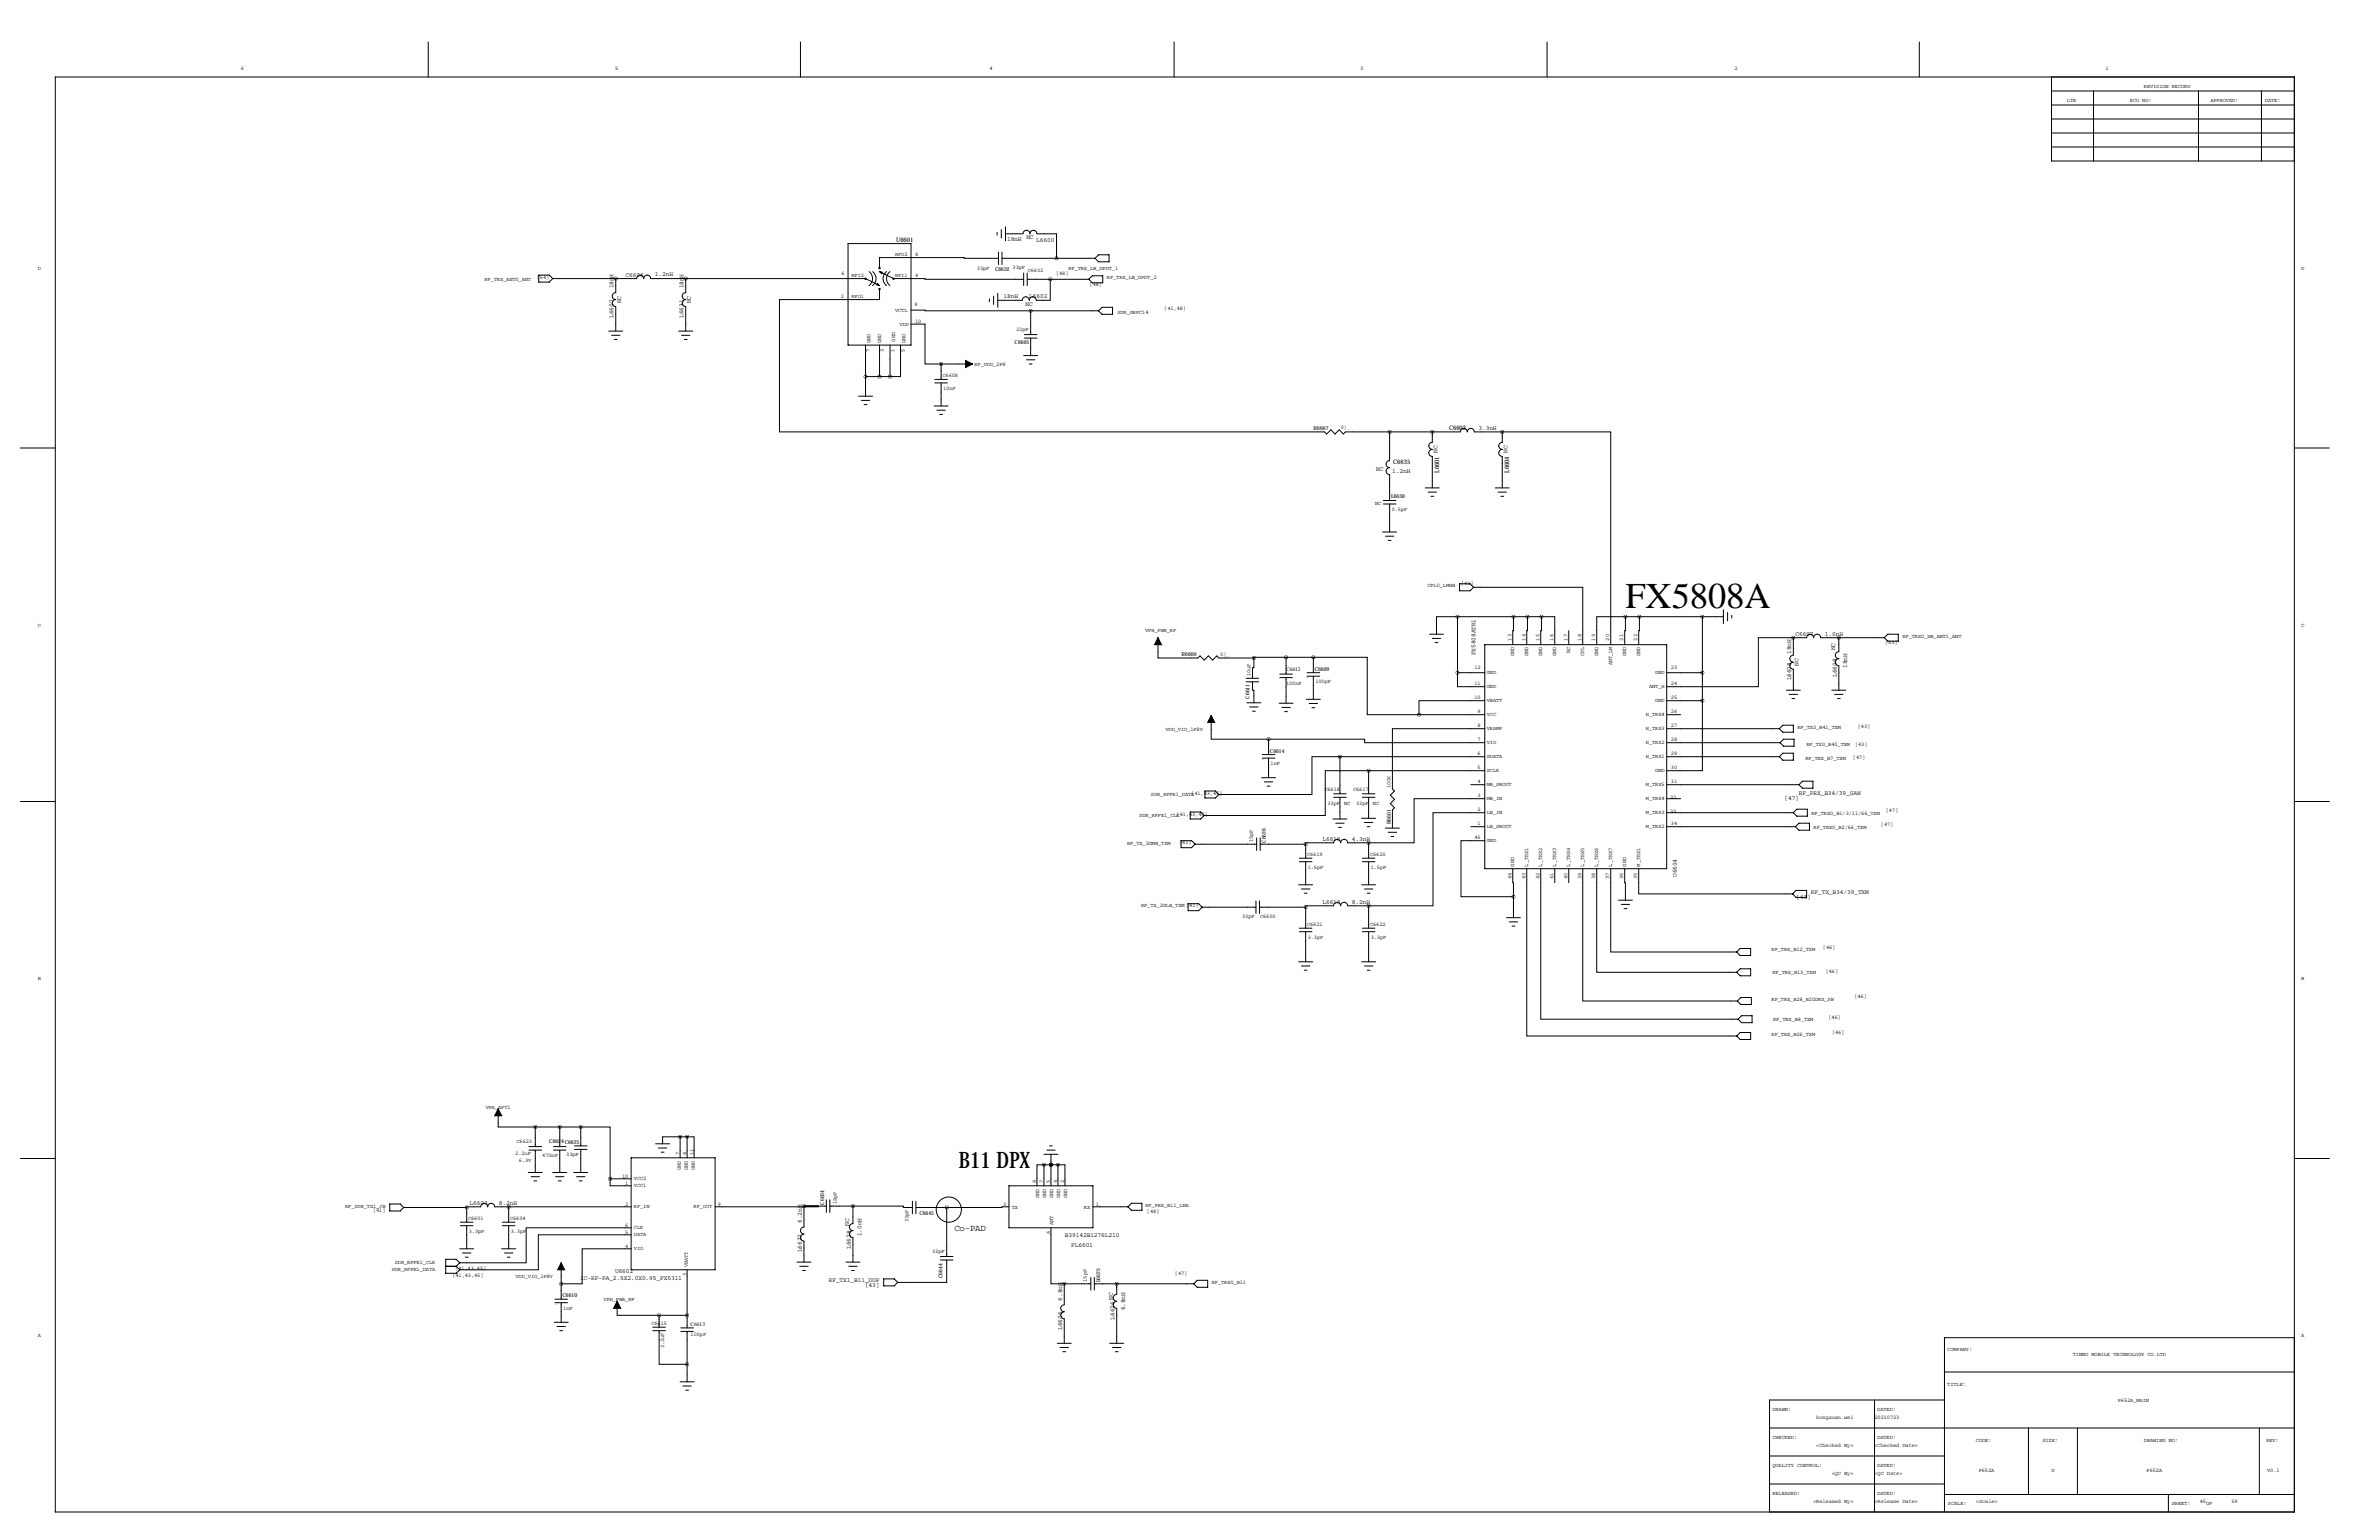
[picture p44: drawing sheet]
<svg xmlns="http://www.w3.org/2000/svg" width="864mm" height="559mm" viewBox="0 0 864 559" stroke-linecap="round" stroke-linejoin="round" font-family="sans-serif">
<defs><g id="words">
<text font-size="13.2" x="590" y="220.7">FX5808A</text>
<text font-size="8.2" x="348" y="423.9">B11 DPX</text>
<text font-size="3.3" x="346.5" y="446.8">Co-PAD</text>
<g font-size="2.3">
<text x="325.3" y="87.9">U6601</text>
<text x="365.6" y="87.6">18nH</text>
<text x="372.6" y="86.8">NC</text>
<text x="376.2" y="87.6">L6600</text>
<text x="227.1" y="100.3">C6606</text>
<text x="237.7" y="100.3">1.2nH</text>
<text x="222.8" y="104.6" transform="rotate(-90 222.8 104.6)">18nH</text>
<text x="248.2" y="104.6" transform="rotate(-90 248.2 104.6)">18nH</text>
<text x="225.4" y="110" transform="rotate(-90 225.4 110)">NC</text>
<text x="250.8" y="110" transform="rotate(-90 250.8 110)">NC</text>
<text x="364.3" y="108.2">18nH</text>
<text x="372.3" y="110.9">NC</text>
<text x="373.6" y="108.2">L6602</text>
<text x="222.8" y="115.3" transform="rotate(-90 222.8 115.3)">L6607</text>
<text x="248.2" y="115.3" transform="rotate(-90 248.2 115.3)">L6631</text>
<text x="526" y="156">C6603</text>
<text x="536.7" y="156">3.3nH</text>
<text x="521.9" y="164.4" transform="rotate(-90 521.9 164.4)">NC</text>
<text x="547.3" y="164.4" transform="rotate(-90 547.3 164.4)">NC</text>
<text x="499.6" y="170.8">NC</text>
<text x="505.4" y="171.6">1.2nH</text>
<text x="505.8" y="168.4">C6635</text>
<text x="522.5" y="171.5" transform="rotate(-90 522.5 171.5)">L6601</text>
<text x="547.9" y="171.5" transform="rotate(-90 547.9 171.5)">L6604</text>
<text x="651.8" y="230.6">C6607</text>
<text x="662.4" y="230.6">1.0nH</text>
<text x="535.6" y="237.7" transform="rotate(-90 535.6 237.7)">FX5808ATR1</text>
<text x="650.2" y="237.2" transform="rotate(-90 650.2 237.2)">18nH</text>
<text x="666.1" y="236" transform="rotate(-90 666.1 236)">NC</text>
<text x="652.9" y="241.6" transform="rotate(-90 652.9 241.6)">NC</text>
<text x="666.7" y="245.6" transform="rotate(-90 666.7 245.6)">L6609</text>
<text x="670.6" y="242.3" transform="rotate(-90 670.6 242.3)">18nH</text>
<text x="650.2" y="246.9" transform="rotate(-90 650.2 246.9)">L6608</text>
<text x="647.8" y="290.3">[47]</text>
<text x="653" y="288.5">RF_PRX_B34/39_SAW</text>
<text x="480.1" y="305.1">L6610</text>
<text x="490.7" y="305.1">4.3nH</text>
<text x="608.7" y="318.2" transform="rotate(-90 608.7 318.2)">U6604</text>
<text x="480.1" y="327.9">L6613</text>
<text x="490.7" y="327.9">8.2nH</text>
<text x="652.1" y="326.2">[43]</text>
<text x="657.4" y="324.4">RF_TX_B34/39_TXM</text>
<text x="170.4" y="437.1">L6603</text>
<text x="181.1" y="437.1">8.2nH</text>
<text x="291.1" y="443.7" transform="rotate(-90 291.1 443.7)">6.2nH</text>
<text x="308.2" y="444.8" transform="rotate(-90 308.2 444.8)">NC</text>
<text x="312.7" y="448.6" transform="rotate(-90 312.7 448.6)">1.0nH</text>
<text x="386.6" y="448.7">B39142B1276L210</text>
<text x="291.1" y="454.4" transform="rotate(-90 291.1 454.4)">L6627</text>
<text x="308.9" y="453.1" transform="rotate(-90 308.9 453.1)">L6628</text>
<text x="388.8" y="452.5">FL6601</text>
<text x="210.7" y="464.6">IC-RF-PA_2.5X2.0X0.95_FX5311</text>
<text x="223.3" y="462">U6602</text>
<text x="300.8" y="465.3">RF_TX1_B11_DUP</text>
<text x="314" y="467.1">[43]</text>
<text x="385.6" y="471.9" transform="rotate(-90 385.6 471.9)">6.8nH</text>
<text x="404" y="471.7" transform="rotate(-90 404 471.7)">NC</text>
<text x="404.6" y="478.8" transform="rotate(-90 404.6 478.8)">L6626</text>
<text x="408.4" y="475.5" transform="rotate(-90 408.4 475.5)">6.8nH</text>
<text x="385.6" y="482.6" transform="rotate(-90 385.6 482.6)">L6606</text>
</g>
<g font-size="2">
<text x="87.4" y="25.4">6</text>
<text x="223.3" y="25.4">5</text>
<text x="359.2" y="25.4">4</text>
<text x="493.8" y="25.4">3</text>
<text x="629.7" y="25.4">2</text>
<text x="764.3" y="25.4">1</text>
<text x="778.3" y="31.8">REVISION RECORD</text>
<text x="750.3" y="36.8">LTR</text>
<text x="773.2" y="36.8">ECO NO:</text>
<text x="802.4" y="36.8">APPROVED:</text>
<text x="822.2" y="36.8">DATE:</text>
<text x="324.9" y="92.8">RFO2</text>
<text x="332.2" y="93">8</text>
<text x="13.7" y="97.8">D</text>
<text x="194.9" y="101.2">[54]</text>
<text x="305.5" y="99.7">6</text>
<text x="309.1" y="100.4">RFI2</text>
<text x="324.9" y="100.4">RFI1</text>
<text x="332.2" y="100.6">4</text>
<text x="354.6" y="98.1">33pF</text>
<text x="361.2" y="98.3">C6632</text>
<text x="367.6" y="97.6">33pF</text>
<text x="373.1" y="98.6">C6602</text>
<text x="383.3" y="99.7">[48]</text>
<text x="387.9" y="98">RF_TRX_LB_DPDT_1</text>
<text x="401.8" y="101.3">RF_TRX_LB_DPDT_2</text>
<text x="835.4" y="97.8">D</text>
<text x="175.9" y="102.1">RF_TRX_ANT0_ANT</text>
<text x="309.1" y="108">RFO1</text>
<text x="395.5" y="103.7">[48]</text>
<text x="305.2" y="108.2">2</text>
<text x="324.9" y="113.1">VCTL</text>
<text x="332" y="111.1">9</text>
<text x="405.6" y="113.8">SDR_GRFC14</text>
<text x="422.6" y="112.6">[41,48]</text>
<text x="326.6" y="118.2">VDD</text>
<text x="332.2" y="117.1">10</text>
<text x="368.9" y="120">22pF</text>
<text x="316" y="124.5" transform="rotate(-90 316 124.5)">GND</text>
<text x="319.8" y="124.5" transform="rotate(-90 319.8 124.5)">GND</text>
<text x="324.9" y="124" transform="rotate(-90 324.9 124)">GND</text>
<text x="328.7" y="124.5" transform="rotate(-90 328.7 124.5)">GND</text>
<text x="368.3" y="124.8">C6605</text>
<text x="315.8" y="127.9" transform="rotate(-90 315.8 127.9)">7</text>
<text x="320.9" y="127.9" transform="rotate(-90 320.9 127.9)">3</text>
<text x="324.7" y="127.9" transform="rotate(-90 324.7 127.9)">1</text>
<text x="328.5" y="127.9" transform="rotate(-90 328.5 127.9)">5</text>
<text x="342.1" y="136.9">C6608</text>
<text x="353.8" y="132.6">RF_VDD_2P8</text>
<text x="342.4" y="141.5">10nF</text>
<text x="476.8" y="155.9">R6607</text>
<text x="486.8" y="155.7">0¦¸</text>
<text x="499.2" y="183.3">NC</text>
<text x="505" y="180.8">L6630</text>
<text x="505.2" y="185.4">0.5pF</text>
<text x="518.2" y="213.1">CPL0_LMHB</text>
<text x="530.4" y="212.4">[41]</text>
<text x="13.7" y="227.3">C</text>
<text x="835.4" y="227.3">C</text>
<text x="415.7" y="229.4">VPH_PWR_RF</text>
<text x="548.6" y="232.4" transform="rotate(-90 548.6 232.4)">13</text>
<text x="553.7" y="232.4" transform="rotate(-90 553.7 232.4)">14</text>
<text x="558.8" y="232.4" transform="rotate(-90 558.8 232.4)">15</text>
<text x="563.9" y="232.4" transform="rotate(-90 563.9 232.4)">16</text>
<text x="569" y="232.4" transform="rotate(-90 569 232.4)">17</text>
<text x="574" y="232.4" transform="rotate(-90 574 232.4)">18</text>
<text x="579.1" y="232.4" transform="rotate(-90 579.1 232.4)">19</text>
<text x="584.2" y="232.4" transform="rotate(-90 584.2 232.4)">20</text>
<text x="589.3" y="232.4" transform="rotate(-90 589.3 232.4)">21</text>
<text x="594.4" y="232.4" transform="rotate(-90 594.4 232.4)">22</text>
<text x="684.3" y="233.8">[53]</text>
<text x="690.6" y="231.4">RF_TRX0_HB_ANT1_ANT</text>
<text x="428.9" y="238.1">R6600</text>
<text x="443" y="238">0¦¸</text>
<text x="549.7" y="238.1" transform="rotate(-90 549.7 238.1)">GND</text>
<text x="554.8" y="238.1" transform="rotate(-90 554.8 238.1)">GND</text>
<text x="559.9" y="238.1" transform="rotate(-90 559.9 238.1)">GND</text>
<text x="564.9" y="238.1" transform="rotate(-90 564.9 238.1)">GND</text>
<text x="570" y="237" transform="rotate(-90 570 237)">NC</text>
<text x="575.1" y="238.1" transform="rotate(-90 575.1 238.1)">CPL</text>
<text x="580.2" y="238.1" transform="rotate(-90 580.2 238.1)">GND</text>
<text x="590.3" y="238.1" transform="rotate(-90 590.3 238.1)">GND</text>
<text x="595.4" y="238.1" transform="rotate(-90 595.4 238.1)">GND</text>
<text x="453.9" y="245.4" transform="rotate(-90 453.9 245.4)">10uF</text>
<text x="466.9" y="243.5">C6612</text>
<text x="477.3" y="243.3">C6609</text>
<text x="535.2" y="242.9">12</text>
<text x="539.8" y="244.6">GND</text>
<text x="585.3" y="241.5" transform="rotate(-90 585.3 241.5)">ANT_LM</text>
<text x="600.9" y="244.6">GND</text>
<text x="606.6" y="242.9">23</text>
<text x="466.9" y="248.5">100nF</text>
<text x="477.5" y="247.9">100pF</text>
<text x="535.2" y="248.7">11</text>
<text x="539.8" y="249.7">GND</text>
<text x="598.6" y="249.7">ANT_H</text>
<text x="606.6" y="248.7">24</text>
<text x="453.5" y="253.5" transform="rotate(-90 453.5 253.5)">C6611</text>
<text x="535.2" y="253.7">10</text>
<text x="539.8" y="254.8">VBATT</text>
<text x="600.9" y="254.8">GND</text>
<text x="606.6" y="253.7">25</text>
<text x="536.3" y="258.8">9</text>
<text x="536.3" y="263.9">8</text>
<text x="539.8" y="259.9">VCC</text>
<text x="597.5" y="259.9">H_TRX4</text>
<text x="606.6" y="258.8">26</text>
<text x="606.6" y="263.9">27</text>
<text x="674.4" y="264">[43]</text>
<text x="423.1" y="265.2">VDD_VIO_1P8V</text>
<text x="536.3" y="269">7</text>
<text x="539.8" y="265">VRAMP</text>
<text x="597.5" y="265">H_TRX3</text>
<text x="606.6" y="269">28</text>
<text x="652.5" y="264.4">RF_TX0_B41_TXM</text>
<text x="461" y="273">C6614</text>
<text x="536.3" y="274.1">6</text>
<text x="539.8" y="270">VIO</text>
<text x="539.8" y="275.1">SDATA</text>
<text x="597.5" y="275.1">H_TRX1</text>
<text x="597.5" y="270">H_TRX2</text>
<text x="606.6" y="274.1">29</text>
<text x="655.4" y="275.8">RF_TRX_B7_TXM</text>
<text x="655.8" y="270.8">RF_TX0_B40_TXM</text>
<text x="672.7" y="275.4">[47]</text>
<text x="673.4" y="270.6">[43]</text>
<text x="461.3" y="277.6">1nF</text>
<text x="536.3" y="279.1">5</text>
<text x="539.8" y="280.2">SCLK</text>
<text x="600.9" y="280.2">GND</text>
<text x="606.6" y="279.1">30</text>
<text x="480.8" y="287">C6618</text>
<text x="491.2" y="287">C6617</text>
<text x="504.7" y="286" transform="rotate(-90 504.7 286)">100K</text>
<text x="536.3" y="284.2">4</text>
<text x="539.8" y="285.3">MB_SWOUT</text>
<text x="597.5" y="285.3">M_TRX5</text>
<text x="606.6" y="284.2">31</text>
<text x="417.8" y="288.8">SDR_RFFE1_DATA</text>
<text x="432.5" y="288.6">[41,43,45]</text>
<text x="481.9" y="292.1">33pF</text>
<text x="488" y="292.1">NC</text>
<text x="492.3" y="292.1">33pF</text>
<text x="498.4" y="292.1">NC</text>
<text x="536.3" y="289.3">3</text>
<text x="539.8" y="290.4">MB_IN</text>
<text x="597.5" y="290.4">M_TRX4</text>
<text x="606.3" y="289.8">32</text>
<text x="413.6" y="296.4">SDR_RFFE1_CLK</text>
<text x="427.1" y="296.3">[41,43,45]</text>
<text x="504.8" y="299.1" transform="rotate(-90 504.8 299.1)">R6601</text>
<text x="536.3" y="299.5">1</text>
<text x="536.3" y="294.4">2</text>
<text x="539.8" y="295.4">LB_IN</text>
<text x="597.5" y="295.4">M_TRX3</text>
<text x="606.3" y="294.9">33</text>
<text x="606.6" y="299.5">34</text>
<text x="657.6" y="295.7">RF_TRX0_B1/3/11/66_TXM</text>
<text x="682.8" y="299.8">[47]</text>
<text x="684.6" y="294.7">[47]</text>
<text x="454.7" y="305.6" transform="rotate(-90 454.7 305.6)">15pF</text>
<text x="459.5" y="305.8" transform="rotate(-90 459.5 305.8)">C6626</text>
<text x="535.2" y="304.5">45</text>
<text x="539.8" y="305.6">GND</text>
<text x="539.8" y="300.5">LB_SWOUT</text>
<text x="597.5" y="300.5">M_TRX2</text>
<text x="658.4" y="300.7">RF_TRX0_B2/66_TXM</text>
<text x="409.2" y="306.6">RF_TX_2GMB_TXM</text>
<text x="428.1" y="306.4">[41]</text>
<text x="474.5" y="310.6">C6619</text>
<text x="497.3" y="310.6">C6620</text>
<text x="474.7" y="315.2">1.5pF</text>
<text x="497.6" y="315.2">1.5pF</text>
<text x="549.7" y="314.5" transform="rotate(-90 549.7 314.5)">GND</text>
<text x="554.8" y="314.5" transform="rotate(-90 554.8 314.5)">L_TRX1</text>
<text x="559.9" y="314.5" transform="rotate(-90 559.9 314.5)">L_TRX2</text>
<text x="564.9" y="314.5" transform="rotate(-90 564.9 314.5)">L_TRX3</text>
<text x="570" y="314.5" transform="rotate(-90 570 314.5)">L_TRX4</text>
<text x="575.1" y="314.5" transform="rotate(-90 575.1 314.5)">L_TRX5</text>
<text x="580.2" y="314.5" transform="rotate(-90 580.2 314.5)">L_TRX6</text>
<text x="585.3" y="314.5" transform="rotate(-90 585.3 314.5)">L_TRX7</text>
<text x="590.3" y="314.5" transform="rotate(-90 590.3 314.5)">GND</text>
<text x="595.4" y="314.5" transform="rotate(-90 595.4 314.5)">M_TRX1</text>
<text x="548.6" y="319" transform="rotate(-90 548.6 319)">44</text>
<text x="553.7" y="319" transform="rotate(-90 553.7 319)">43</text>
<text x="558.8" y="319" transform="rotate(-90 558.8 319)">42</text>
<text x="563.9" y="319" transform="rotate(-90 563.9 319)">41</text>
<text x="569" y="319" transform="rotate(-90 569 319)">40</text>
<text x="574" y="319" transform="rotate(-90 574 319)">39</text>
<text x="579.1" y="319" transform="rotate(-90 579.1 319)">38</text>
<text x="584.2" y="319" transform="rotate(-90 584.2 319)">37</text>
<text x="589.3" y="319" transform="rotate(-90 589.3 319)">36</text>
<text x="594.4" y="319" transform="rotate(-90 594.4 319)">35</text>
<text x="414.2" y="329.2">RF_TX_2GLB_TXM [41]</text>
<text x="450.9" y="333">33pF</text>
<text x="457.4" y="333">C6600</text>
<text x="474.5" y="336">C6621</text>
<text x="474.7" y="340.6">3.3pF</text>
<text x="497.3" y="336">C6622</text>
<text x="497.6" y="340.6">3.3pF</text>
<text x="643.1" y="345.2">RF_TRX_B12_TXM</text>
<text x="661.7" y="344.5">[46]</text>
<text x="643.4" y="353.3">RF_TRX_B13_TXM</text>
<text x="662.7" y="352.9">[46]</text>
<text x="13.7" y="355.6">B</text>
<text x="835.4" y="355.6">B</text>
<text x="643.1" y="363.2">RF_TRX_B28_B20DRX_SW</text>
<text x="673.2" y="362.3">[46]</text>
<text x="643.6" y="370.3">RF_TRX_B8_TXM</text>
<text x="663.8" y="369.7">[46]</text>
<text x="643.1" y="375.9">RF_TRX_B26_TXM</text>
<text x="665" y="375.2">[46]</text>
<text x="176.3" y="402.3">VPA_APT1</text>
<text x="187" y="419.2">2.2uF</text>
<text x="187.5" y="414.7">C6623</text>
<text x="196.8" y="419.7">470nF</text>
<text x="199.4" y="414.7">C6624C6625</text>
<text x="205.5" y="419.6">33pF</text>
<text x="246.6" y="419.1" transform="rotate(-90 246.6 419.1)">7</text>
<text x="249.2" y="419.1" transform="rotate(-90 249.2 419.1)">8</text>
<text x="251.7" y="419.1" transform="rotate(-90 251.7 419.1)">11</text>
<text x="188.4" y="421.6">6.3V</text>
<text x="247.2" y="424.5" transform="rotate(-90 247.2 424.5)">GND</text>
<text x="249.7" y="424.5" transform="rotate(-90 249.7 424.5)">GND</text>
<text x="252.3" y="424.5" transform="rotate(-90 252.3 424.5)">GND</text>
<text x="225.8" y="427.5">10</text>
<text x="227" y="430">1</text>
<text x="230.1" y="430.6">VCC1</text>
<text x="230.1" y="428">VCC2</text>
<text x="376.2" y="429.3" transform="rotate(-90 376.2 429.3)">8</text>
<text x="378.7" y="429.3" transform="rotate(-90 378.7 429.3)">7</text>
<text x="381.3" y="429.3" transform="rotate(-90 381.3 429.3)">5</text>
<text x="383.8" y="429.3" transform="rotate(-90 383.8 429.3)">4</text>
<text x="386.3" y="429.3" transform="rotate(-90 386.3 429.3)">2</text>
<text x="227" y="437.6">2</text>
<text x="260.6" y="437.6">9</text>
<text x="299.2" y="437.1" transform="rotate(-90 299.2 437.1)">C6634</text>
<text x="303.8" y="436.9" transform="rotate(-90 303.8 436.9)">18pF</text>
<text x="364.1" y="437.6">3</text>
<text x="377.2" y="434.7" transform="rotate(-90 377.2 434.7)">GND</text>
<text x="379.8" y="434.7" transform="rotate(-90 379.8 434.7)">GND</text>
<text x="382.3" y="434.7" transform="rotate(-90 382.3 434.7)">GND</text>
<text x="384.9" y="434.7" transform="rotate(-90 384.9 434.7)">GND</text>
<text x="387.4" y="434.7" transform="rotate(-90 387.4 434.7)">GND</text>
<text x="397.8" y="437.6">1</text>
<text x="415.8" y="437.9">RF_PRX_B11_LNA</text>
<text x="125.3" y="438.2">RF_SDR_TX1_JB</text>
<text x="135.4" y="439.8">[41]</text>
<text x="169.9" y="442.7">C6601</text>
<text x="185.2" y="442.7">C6604</text>
<text x="230.1" y="438.2">RF_IN</text>
<text x="251.8" y="438.2">RF_OUT</text>
<text x="329.8" y="443.4" transform="rotate(-90 329.8 443.4)">33pF</text>
<text x="333.8" y="440.9">C6645</text>
<text x="367.3" y="438.7">TX</text>
<text x="393.5" y="438.7">RX</text>
<text x="416.4" y="440.3">[48]</text>
<text x="170.2" y="447.3">3.3pF</text>
<text x="185.4" y="447.3">3.3pF</text>
<text x="227" y="447.8">5</text>
<text x="227" y="445.3">6</text>
<text x="230.1" y="448.4">DATA</text>
<text x="230.1" y="445.8">CLK</text>
<text x="381.3" y="447.7" transform="rotate(-90 381.3 447.7)">6</text>
<text x="382.3" y="444.5" transform="rotate(-90 382.3 444.5)">ANT</text>
<text x="227" y="452.9">4</text>
<text x="230.1" y="453.4">VIO</text>
<text x="338.4" y="454.5">33pF</text>
<text x="142.2" y="461.3">SDR_RFFE1_DATA</text>
<text x="143.3" y="458.7">SDR_RFFE1_CLK</text>
<text x="165.3" y="460.8">[41,43,45]</text>
<text x="249.7" y="459.7" transform="rotate(-90 249.7 459.7)">VBATT</text>
<text x="164.2" y="463.4">[41,43,45]</text>
<text x="187.1" y="463.8">VDD_VIO_1P8V</text>
<text x="249.2" y="462.9" transform="rotate(-90 249.2 462.9)">3</text>
<text x="342.2" y="463.8" transform="rotate(-90 342.2 463.8)">C6644</text>
<text x="394.6" y="465.1" transform="rotate(-90 394.6 465.1)">15pF</text>
<text x="399.3" y="465.3" transform="rotate(-90 399.3 465.3)">L6625</text>
<text x="426.5" y="462.6">[47]</text>
<text x="439.9" y="465.8">RF_TRX0_B11</text>
<text x="204.2" y="470.7">C6610</text>
<text x="219.1" y="472.2">VPH_PWR_RF</text>
<text x="204.5" y="475.2">1nF</text>
<text x="13.7" y="485.1">A</text>
<text x="236.5" y="480.9">C6615</text>
<text x="250.7" y="481.2">C6613</text>
<text x="250.7" y="484.7">100pF</text>
<text x="835.4" y="485.1">A</text>
<text x="241.1" y="489.3" transform="rotate(-90 241.1 489.3)">2.2uF</text>
<text x="706.9" y="490.2">COMPANY:</text>
<text x="752.5" y="492">TINNO MOBILE TECHNOLOGY CO.LTD</text>
<text x="706.9" y="502.9">TITLE:</text>
<text x="768.8" y="508.6">P652A_MAIN</text>
<text x="643.4" y="511.8">DRAWN:</text>
<text x="659.3" y="514.9">hongxuan.wei</text>
<text x="680.5" y="514.9">20210723</text>
<text x="681.5" y="511.8">DATED:</text>
<text x="643.4" y="522">CHECKED:</text>
<text x="681.5" y="522">DATED:</text>
<text x="659.3" y="525.1">&lt;Checked By&gt;</text>
<text x="680.5" y="525.1">&lt;Checked Date&gt;</text>
<text x="717.3" y="523.2">CODE:</text>
<text x="741.4" y="523.2">SIZE:</text>
<text x="778.3" y="523.2">DRAWING NO:</text>
<text x="822.7" y="523.2">REV:</text>
<text x="643.4" y="532.1">QUALITY CONTROL:</text>
<text x="681.5" y="532.1">DATED:</text>
<text x="718.3" y="534">P652A</text>
<text x="744.7" y="534">D</text>
<text x="779.2" y="534">P652A</text>
<text x="823" y="534">V0.1</text>
<text x="665" y="535.2">&lt;QC By&gt;</text>
<text x="680.5" y="535.2">&lt;QC Date&gt;</text>
<text x="643.4" y="542.3">RELEASED:</text>
<text x="658.2" y="545.4">&lt;Released By&gt;</text>
<text x="680.5" y="545.4">&lt;Release Date&gt;</text>
<text x="681.5" y="542.3">DATED:</text>
<text x="717.3" y="545.4">&lt;Scale&gt;</text>
<text x="798.6" y="545.4">45</text>
<text x="810" y="545.4">59</text>
<text x="707.1" y="546.1">SCALE:</text>
<text x="788.4" y="546.1">SHEET:</text>
<text x="800.8" y="546.1">OF</text>
</g>
<g font-size=".4">
<text x="474.2" y="246.1">C0201</text>
<text x="458" y="275.8">C0201</text>
<text x="201.2" y="473.5">C0201</text>
<text x="239.3" y="482.3" transform="rotate(-90 239.3 482.3)">C0402_2.2UF+/-20%-6.3V</text>
</g>
</g></defs>
<g fill="none" stroke="#000" stroke-width=".36">
<path d="M155.4 15.2v12.7M290.6 15.2v12.7M426.2 15.2v12.7M561.6 15.2v12.7M696.7 15.2v12.7M20.1 27.9h812.8v520.7h-812.8zM744.7 27.9v30.5h88.2M744.7 38.1h88.2M744.7 33h88.2M760 33v25.4M798.1 33v25.4M820.9 33v25.4"/>
<path d="M744.7 53.3h88.2M744.7 48.3h88.2M744.7 43.2h88.2M195.6 99.8h3.8l1.3 1.3-1.3 1.3h-3.8zM307.8 88.4h22.9v36.8h-22.9zM315.5 98.6a3.2 3.2 0 0 1 0 5M316.8 98.6a3.2 3.2 0 0 1-.1 5M319.3 98.6l5.1 2.5h11.4v.2h35.8M321.8 98.5a3.2 3.2 0 0 0 0 5.1M323.1 98.5a3.2 3.2 0 0 0-.1 5.1M361.9 84.3v1M362.5 91.4v4.6"/>
<path d="M362.5 93.7l-43.2-.2v3.8M363.5 83.3v3.1M363.7 93.7h33.8M363.7 91.4v4.6M365 84.8h6.3a1.27 1.27 0 0 1 1.3-1.2 1.27 1.27 0 0 1 1.3 1.2 1.27 1.27 0 0 1 1.3-1.2 1.27 1.27 0 0 1 1.2 1.2h7.1v8.9M365 82.3v5.1M371.6 99.1v4.5M372.9 99.1v4.5M397.5 93.7l1.3-1.2h3.8v2.5h-3.8zM200.7 101.1h30.4a1.27 1.27 0 0 1 1.3-1.3 1.27 1.27 0 0 1 1.3 1.3 1.27 1.27 0 0 1 1.3-1.3 1.27 1.27 0 0 1 1.2 1.3h78l5.1 2.5M223.5 101.1v5.1a1.27 1.27 0 0 0-1.3 1.2 1.27 1.27 0 0 0 1.3 1.3 1.27 1.27 0 0 0-1.2 1.3 1.27 1.27 0 0 0 1.2 1.3v8.8M248.9 101.1v5.1a1.27 1.27 0 0 0-1.3 1.2 1.27 1.27 0 0 0 1.3 1.3 1.27 1.27 0 0 0-1.3 1.3 1.27 1.27 0 0 0 1.3 1.3v8.8"/>
<path d="M319.3 104.9v3.8h-36.3v48h197.8l.8 .8 1.5-1.5 1.5 1.5 1.6-1.5 1.5 1.5 .7-.8h41.7a1.27 1.27 0 0 1 1.3-1.3 1.27 1.27 0 0 1 1.2 1.3 1.27 1.27 0 0 1 1.3-1.3 1.27 1.27 0 0 1 1.3 1.3h10.1M330.7 117.6h5.1v14.5h5.8M330.7 112.5h5.1v.3h38.3M359.2 108.5v1M360.7 107.4v3.1M362.2 106.4v5.1M372.9 101.3h22.3M374.1 112.8v8.6M374.1 112.8h24.7M381.3 101.3v7.7h-5.1a1.27 1.27 0 0 0-1.3-1.3 1.27 1.27 0 0 0-1.3 1.3 1.27 1.27 0 0 0-1.2-1.3 1.27 1.27 0 0 0-1.3 1.3h-8.9M395.2 101.3l1.3-1.2h3.8v2.5h-3.8zM398.8 112.8l1.2-1.3h3.9v2.5h-3.9z"/>
<path d="M221 120.1h5.1M222 121.7h3M223 123.2h1M246.4 120.1h5.1M247.4 121.7h3M248.4 123.2h1M314.2 136.7h8.9M314.2 125.2v18.6M319.3 125.2v11.5M323.1 125.2v11.5M326.9 125.2v11.5h-3.8M339.3 138.9h4.6"/>
<path d="M339.3 137.7h4.6M341.6 132.1v5.6M341.6 132.1h11.5M341.6 138.9v8.4M371.6 129h5.1M371.9 121.4h4.5M371.9 122.7h4.5M372.6 130.6h3.1M373.6 132.1h1M374.1 122.7v6.3M311.7 143.8h5M312.7 145.3h3"/>
<path d="M313.7 146.8h1M339.1 147.3h5.1M340.1 148.8h3.1M341.1 150.4h1M504.4 156.7v10.4a1.27 1.27 0 0 0-1.2 1.3 1.27 1.27 0 0 0 1.2 1.3 1.27 1.27 0 0 0-1.2 1.2 1.27 1.27 0 0 0 1.2 1.3v9.4M519.9 156.7v3.8a1.27 1.27 0 0 0-1.2 1.3 1.27 1.27 0 0 0 1.2 1.3 1.27 1.27 0 0 0-1.2 1.2 1.27 1.27 0 0 0 1.2 1.3v11.4M545.3 156.7v3.8a1.27 1.27 0 0 0-1.2 1.3 1.27 1.27 0 0 0 1.2 1.3 1.27 1.27 0 0 0-1.2 1.2 1.27 1.27 0 0 0 1.2 1.3v11.4M545.3 156.7h39.4v77.2M7.4 162.6h12.7M517.4 177h5.1M518.4 178.6h3.1M542.8 177h5.1"/>
<path d="M543.8 178.6h3.1M832.9 162.6h12.7M501.9 193h5.1M502.2 182.9h4.5M502.2 181.6h4.5M502.9 194.6h3.1M503.9 196.1h1.1M504.4 182.9v10.1M519.4 180.1h1M544.8 180.1h1M529.8 211.8h3.9l1.2 1.3-1.2 1.3h-3.9zM534.9 213.1h39.6v20.8"/>
<path d="M420.4 231.4v7.4h14.4l.8-.8 1.5 1.5 1.6-1.5 1.5 1.5 1.5-1.5 .8 .8h12.7M455.2 238.8v3.5h-.5v3.8M466.9 238.5h-11.7v.3M466.9 238.5v6.1M466.9 238.5h9.9M476.8 238.5h19.5v20.8h18.8M476.8 238.5v5.6M518.9 230.1h5.1M519.9 231.6h3.1M521 233.2h1M529.1 223.8h-7.6v6.3M529.1 223.8h30.5"/>
<path d="M529.1 223.8v20.3M539 233.9h66v81.3h-66zM549.4 223.8l-.3 10.1M554.5 223.8l-.3 10.1M559.6 223.8l-.3 10.1M559.6 223.8h4.8v10.1M569.5 228.9v5M590 223.8h-10.4v10.1M590 223.8l-.2 10.1M590 223.8h35.6M595.1 223.8l-.2 10.1M618 223.8v30.5"/>
<path d="M625.6 221.2v5.1M627.1 222.3v3M628.6 223.3v1M651 231.4v6.3a1.27 1.27 0 0 0-1.3 1.3 1.27 1.27 0 0 0 1.3 1.3 1.27 1.27 0 0 0-1.3 1.3 1.27 1.27 0 0 0 1.3 1.2v7.6M651 231.4h-12.7v17.8h-33.3M667.5 231.4v5.1a1.27 1.27 0 0 0-1.3 1.2 1.27 1.27 0 0 0 1.3 1.3 1.27 1.27 0 0 0-1.3 1.3 1.27 1.27 0 0 0 1.3 1.3v8.8M684 231.4h-23.1a1.27 1.27 0 0 0-1.3-1.3 1.27 1.27 0 0 0-1.2 1.3 1.27 1.27 0 0 0-1.3-1.3 1.27 1.27 0 0 0-1.3 1.3h-4.8M684 231.4l1.3-1.3h3.8v2.6h-3.8zM439.7 259.6v8.6h20.8M452.4 246.1h4.5M452.4 247.4h4.5M452.6 255h5.1"/>
<path d="M453.6 256.5h3.1M454.7 247.4v3h.5v4.6M454.7 258.1h1M464.3 255.2h5.1M464.6 245.9h4.5M464.6 244.6h4.5M465.3 256.7h3.1M466.3 258.2h1.1M466.9 245.9v9.3M474.2 253.7h5.1M474.5 245.4h4.5M474.5 244.1h4.5"/>
<path d="M475.2 255.3h3.1M476.2 256.8h1.1M476.8 245.4v8.3M529.1 244.1v5.1h9.9M539 254.3h-23.9v5M539 244.1h-9.9M539 259.3h-23.9M605 244.1h13M605 259.3h5.1M605 254.3h13M618 254.3v25.4h-13M648.5 250.4h5"/>
<path d="M649.5 252h3M650.5 253.5h1M665 250.4h5.1M666 252h3M667 253.5h1M458.2 275.1h4.6M458.2 273.8h4.6M460.5 268.2h34.9v1.3h43.6M460.5 268.2v5.6M460.5 275.1v7.1M486.4 274.6h-10.2v13.7h-33.7M486.4 274.6h52.6"/>
<path d="M486.4 274.6v13.4M496.8 279.7h-15.7v16.2h-44M496.8 279.7v8.3M539 264.4h-33.5v21.9l.7 .7-1.5 1.5 1.5 1.6-1.5 1.5 1.5 1.5-.7 .8v6.6M539 279.7h-42.2M605 269.5h41.2M605 264.4h40.9M605 274.6h40.9M645.9 264.4l1.3-1.3h3.8v2.6h-3.8zM645.9 274.6l1.3-1.3h3.8v2.5h-3.8zM646.2 269.5l1.2-1.3h3.9v2.6h-3.9zM7.4 290.8h12.7"/>
<path d="M432.1 294.6h3.8l1.2 1.3-1.2 1.3h-3.8zM437.4 287h3.8l1.3 1.3-1.3 1.3h-3.8zM458 282.2h5M459 283.7h3M460 285.2h1M483.9 297.2h5M484.1 289.3h4.6M484.1 288h4.6M484.9 298.7h3M486.4 289.3v7.9M494.3 296.9h5.1M494.5 289.3h4.6"/>
<path d="M494.5 288h4.6M495.3 298.4h3M496.3 300h1M496.8 289.3v7.6M533.9 300h5.1M533.9 284.7h5.1M539 289.8h-25.7v16h-16.5M539 294.9h-18.8v33.8h-23.4M605 300h46.8M605 294.9h46M605 289.8h5.1M605 284.7h48"/>
<path d="M651 294.9l1.3-1.3h3.8v2.6h-3.8zM651.8 300l1.2-1.3h3.8v2.5h-3.8zM653 284.7l1.3-1.2h3.8v2.5h-3.8zM832.9 290.8h12.7M428.8 305.1h3.8l1.2 1.2-1.2 1.3h-3.8zM433.8 306.3h22.4M456.2 304v4.6M457.5 304v4.6M471.7 312.7h4.6M471.7 311.4h4.6M474 306.3h-16.5M474 306.3v5.1"/>
<path d="M474 312.7v8.4M485.9 300.2h1M494.5 312.7h4.6M494.5 311.4h4.6M496.8 312.7v8.4M496.8 305.8h-7.6a1.27 1.27 0 0 0-1.3-1.3 1.27 1.27 0 0 0-1.2 1.3 1.27 1.27 0 0 0-1.3-1.3 1.27 1.27 0 0 0-1.3 1.3h-10.1v.5M496.8 305.8v5.6M502.9 300.5h5.1M503.9 302h3.1M505 303.5h1M539 305.1h-8.6v20.3h19M549.1 315.2l.3 10.2"/>
<path d="M554.2 315.2v60.7h76.2M559.3 315.2v54.6h71.6M564.4 315.2v5.1M569.5 315.2v5.1M574.5 315.2v48h56.2M579.6 315.2v37.6h50.8M584.7 315.2v30.2h45.7M589.8 315.2l.2 11.4M594.9 315.2v9.2h55.8M431.3 327.9h3.8l1.3 1.3-1.3 1.3h-3.8zM436.4 329.2h19.5M455.9 326.9v4.6"/>
<path d="M457.2 326.9v4.6M457.2 329.2h16.8M471.4 321.1h5.1M471.7 338.1h4.6M471.7 336.8h4.6M472.4 322.6h3.1M473.5 324.1h1M474 329.2v7.6M474 338.1v10.9M494.3 321.1h5.1M494.5 338.1h4.6M494.5 336.8h4.6"/>
<path d="M495.3 322.6h3M496.3 324.1h1M496.8 338.1v10.9M496.8 328.7h-7.6a1.27 1.27 0 0 0-1.3-1.3 1.27 1.27 0 0 0-1.2 1.3 1.27 1.27 0 0 0-1.3-1.3 1.27 1.27 0 0 0-1.3 1.3h-10.1v.5M496.8 328.7v8.1M546.9 333h5M547.9 334.5h3M548.9 336h1M549.4 325.4v7.6M587.5 326.6h5.1M588.5 328.2h3.1M589.5 329.7h1"/>
<path d="M650.7 324.4l1.3-1.3h3.8v2.5h-3.8zM471.4 349h5.1M472.4 350.5h3.1M473.5 352h1M494.3 349h5.1M495.3 350.5h3M496.3 352h1M630.4 345.4l1.3-1.2h3.8v2.5h-3.8zM630.4 352.8l1.3-1.3h3.8v2.6h-3.8zM630.4 375.9l1.3-1.3h3.8v2.6h-3.8zM630.7 363.2l1.3-1.3h3.8v2.6h-3.8zM630.9 369.8l1.3-1.2h3.8v2.5h-3.8z"/>
<path d="M180.8 402.3v6.6h13.5M192 416.1h4.6M192 417.3h4.6M194.3 417.3v8.1M194.3 408.9v7.2M194.3 408.9h16.5M200.9 416.1h4.6M200.9 417.3h4.6M203.2 408.9v7.2M203.2 417.3v8.1M208.5 417.1h4.6M208.5 415.8h4.6"/>
<path d="M210.8 408.9h10.7v18.8M210.8 408.9v6.9M210.8 417.1v8.3M238 415h5.1M239 416.6h3.1M240 418.1h1M246.9 412.5v7.6M249.4 412.5h2.6v7.6M249.4 412.5v7.6M249.4 412.5h-8.9v2.5M379 418.8h5M380 417.3h3"/>
<path d="M381 415.8h1M381.5 418.8v11.5M7.4 420.4h12.7M141.5 436.9h3.8l1.3 1.2-1.3 1.3h-3.8zM146.6 438.1h22.8M169.4 438.1v5.4M184.7 437.9v5.6M191.8 425.4h5M192.8 427h3M193.8 428.5h1M200.7 425.4h5M201.7 427h3"/>
<path d="M202.7 428.5h1M208.3 425.4h5.1M209.3 427h3M210.3 428.5h1M221.5 427.7v2.6h7.6M221.5 427.7h7.6M229.1 437.9h-49.5a1.27 1.27 0 0 0-1.3-1.3 1.27 1.27 0 0 0-1.3 1.3 1.27 1.27 0 0 0-1.2-1.3 1.27 1.27 0 0 0-1.3 1.3h-5.1v.2M229.1 420.1h30.5v40.7h-30.5zM291.8 437.6v7.7a1.27 1.27 0 0 0-1.2 1.2 1.27 1.27 0 0 0 1.2 1.3 1.27 1.27 0 0 0-1.2 1.3 1.27 1.27 0 0 0 1.2 1.2v7.7M291.8 437.6h5.3v.3h-37.5M291.8 437.6h8.2M300 435.4v4.5"/>
<path d="M301.2 435.4v4.5M301.2 437.6h8.4M309.6 437.6v6.4a1.27 1.27 0 0 0-1.2 1.3 1.27 1.27 0 0 0 1.2 1.2 1.27 1.27 0 0 0-1.2 1.3 1.27 1.27 0 0 0 1.2 1.3v8.9M309.6 437.6h18.3v.5h3.3M331.2 435.9v4.5M332.5 435.9v4.5M332.5 438.1h11.2M343.7 438.1v17.8M366.3 430.3h30.4v15.2h-30.4zM366.3 437.9h-2.6v.2h-20M379 422.7h-2.6v7.6M379 422.7v7.6"/>
<path d="M379 422.7h5M381.5 422.7h.1M384 422.7h2.6v7.6M384 422.7v7.6M396.7 437.9h12.7M409.4 437.9l1.3-1.3h3.8v2.6h-3.8zM832.9 420.4h12.7M161.8 459.5h3.8M165.6 459.5l1.3 1.3M166.9 458.2l-1.3 1.3M166.9 458.2l-1.3-1.3h-3.8v5.1h3.8l1.3-1.2M166.9 453.1h5.1"/>
<path d="M167.1 444.8h4.6M167.1 443.5h4.6M167.9 454.7h3M168.9 456.2h1M169.4 444.8v8.3M182.1 453.1h5.1M182.4 444.8h4.5M182.4 443.5h4.5M183.1 454.7h3.1M184.1 456.2h1.1M184.7 444.8v8.3M203.7 458.2v13.2"/>
<path d="M229.1 445.5h-38.1v12.7h-24.1M229.1 448.1h-33.7v12.7h-28.5M229.1 453.1h-17.8v12.7h-7.6M289.3 458h5.1M290.3 459.5h3.1M307.1 458h5.1M308.1 459.5h3M341.4 455.9h4.5M341.4 457.2h4.5M343.7 457.2v8.1h-17.8M381.5 445.5v20.3h4.8M201.2 479.8h5"/>
<path d="M201.4 472.7h4.6M201.4 471.4h4.6M203.7 472.7v7.1M224 472.2v5.1h25.4M239.3 477.3v4.3M249.4 460.8v21M291.3 461h1.1M309.1 461h1M320.8 464.1h3.8l1.3 1.2-1.3 1.3h-3.8zM386.3 465.8v7.7a1.27 1.27 0 0 0-1.2 1.2 1.27 1.27 0 0 0 1.2 1.3 1.27 1.27 0 0 0-1.2 1.3 1.27 1.27 0 0 0 1.2 1.2v8.9M386.3 465.8h9.7M396 463.5v4.6"/>
<path d="M397.3 463.5v4.6M397.3 465.8h36M405.4 465.8v3.8a1.27 1.27 0 0 0-1.3 1.3 1.27 1.27 0 0 0 1.3 1.3 1.27 1.27 0 0 0-1.3 1.3 1.27 1.27 0 0 0 1.3 1.2v12.7M433.3 465.8l1.3-1.2h3.8v2.5h-3.8zM202.2 481.3h3M203.2 482.9h1M237 482.9h4.6M237 481.6h4.6M239.3 482.9v12.1h10.1M247.1 481.8h4.6M247.1 483.1h4.6M249.4 483.1v18.3"/>
<path d="M383.8 487.4h5.1M384.8 488.9h3.1M385.8 490.5h1M402.8 487.4h5.1M403.9 488.9h3M404.9 490.5h1M705.9 497.8h127M832.9 485.4h-127v63.2M246.9 501.4h5.1M247.9 502.9h3.1M248.9 504.4h1M642.4 518.2h190.5"/>
<path d="M680.5 508v40.6M705.9 508h-63.5v40.6M736.3 518.2v24.1M754.1 518.2v24.1M820.2 518.2v24.1M642.4 538.5h63.5M642.4 528.3h63.5M705.9 542.3h127M787.1 542.3v6.3"/>
<circle cx="319.3" cy="97.3" r=".25"/>
<circle cx="314.2" cy="101.1" r=".25"/>
<circle cx="319.3" cy="104.9" r=".25"/>
<circle cx="324.4" cy="101.1" r=".25"/>
<circle cx="344.4" cy="438.9" r="4.6"/>
</g>
<path d="M319.3 98.6l1 .2-.3 .5zM318.5 102.9l.8 .7-1-.2zM350.5 130.8l2.6 1.3-2.6 1.3zM420.4 231.4l1.2 2.5h-2.5zM439.7 259.6l1.2 2.5h-2.5zM180.8 402.3l1.3 2.6h-2.5zM203.7 458.2l1.3 2.6h-2.6zM224 472.2l1.3 2.5h-2.5z" fill="#000" stroke="#000" stroke-width=".36"/>
<path d="M476.7 238.5a.05 .05 0 0 0 .1 0 .05 .05 0 0 0-.1 0zM466.8 238.5a.05 .05 0 0 0 .1 0 .05 .05 0 0 0-.1 0zM515.1 259.3a.05 .05 0 0 0 .1 0 .05 .05 0 0 0-.1 0zM496.8 305.8a.05 .05 0 0 0 .1 0 .05 .05 0 0 0-.1 0zM496.8 328.7a.05 .05 0 0 0 .1 0 .05 .05 0 0 0-.1 0zM455.1 238.8a.05 .05 0 0 0 .1 0 .05 .05 0 0 0-.1 0zM617.9 254.3a.05 .05 0 0 0 .1 0 .05 .05 0 0 0-.1 0zM559.5 223.8a.05 .05 0 0 0 .1 0 .05 .05 0 0 0-.1 0zM554.4 223.8a.05 .05 0 0 0 .1 0 .05 .05 0 0 0-.1 0zM529 244.1a.05 .05 0 0 0 .1 0 .05 .05 0 0 0-.1 0zM529 223.8a.05 .05 0 0 0 .1 0 .05 .05 0 0 0-.1 0zM617.9 244.1a.05 .05 0 0 0 .1 0 .05 .05 0 0 0-.1 0zM595.1 223.8a.05 .05 0 0 0 .1 0 .05 .05 0 0 0-.1 0zM617.9 223.8a.05 .05 0 0 0 .1 0 .05 .05 0 0 0-.1 0zM590 223.8a.05 .05 0 0 0 .1 0 .05 .05 0 0 0-.1 0zM381.2 101.3a.05 .05 0 0 0 .1 0 .05 .05 0 0 0-.1 0zM383.5 93.7a.05 .05 0 0 0 .1 0 .05 .05 0 0 0-.1 0zM223.5 101.1a.05 .05 0 0 0 .1 0 .05 .05 0 0 0-.1 0zM667.5 231.4a.05 .05 0 0 0 .1 0 .05 .05 0 0 0-.1 0zM473.9 306.3a.05 .05 0 0 0 .1 0 .05 .05 0 0 0-.1 0zM473.9 329.2a.05 .05 0 0 0 .1 0 .05 .05 0 0 0-.1 0zM486.4 274.6a.05 .05 0 0 0 .1 0 .05 .05 0 0 0-.1 0zM496.8 279.7a.05 .05 0 0 0 .1 0 .05 .05 0 0 0-.1 0zM519.9 156.7a.05 .05 0 0 0 .1 0 .05 .05 0 0 0-.1 0zM545.3 156.7a.05 .05 0 0 0 .1 0 .05 .05 0 0 0-.1 0zM248.9 101.1a.05 .05 0 0 0 .1 0 .05 .05 0 0 0-.1 0zM319.2 136.7a.05 .05 0 0 0 .1 0 .05 .05 0 0 0-.1 0zM323 136.7a.05 .05 0 0 0 .1 0 .05 .05 0 0 0-.1 0zM341.6 132.1a.05 .05 0 0 0 .1 0 .05 .05 0 0 0-.1 0zM374.1 112.8a.05 .05 0 0 0 .1 0 .05 .05 0 0 0-.1 0zM184.6 437.9a.05 .05 0 0 0 .1 0 .05 .05 0 0 0-.1 0zM203.7 465.8a.05 .05 0 0 0 .1 0 .05 .05 0 0 0-.1 0zM239.2 477.3a.05 .05 0 0 0 .1 0 .05 .05 0 0 0-.1 0zM249.4 495a.05 .05 0 0 0 .1 0 .05 .05 0 0 0-.1 0zM249.4 477.3a.05 .05 0 0 0 .1 0 .05 .05 0 0 0-.1 0zM194.3 408.9a.05 .05 0 0 0 .1 0 .05 .05 0 0 0-.1 0zM210.8 408.9a.05 .05 0 0 0 .1 0 .05 .05 0 0 0-.1 0zM221.4 427.7a.05 .05 0 0 0 .1 0 .05 .05 0 0 0-.1 0zM249.4 412.5a.05 .05 0 0 0 .1 0 .05 .05 0 0 0-.1 0zM246.8 412.5a.05 .05 0 0 0 .1 0 .05 .05 0 0 0-.1 0zM381.5 422.7a.05 .05 0 0 0 .1 0 .05 .05 0 0 0-.1 0zM384 422.7a.05 .05 0 0 0 .1 0 .05 .05 0 0 0-.1 0zM381.5 422.7a.05 .05 0 0 0 .1 0 .05 .05 0 0 0-.1 0zM378.9 422.7a.05 .05 0 0 0 .1 0 .05 .05 0 0 0-.1 0zM386.3 465.8a.05 .05 0 0 0 .1 0 .05 .05 0 0 0-.1 0zM169.4 438.2a.05 .05 0 0 0 .1 0 .05 .05 0 0 0-.1 0zM405.3 465.8a.05 .05 0 0 0 .1 0 .05 .05 0 0 0-.1 0zM291.8 437.6a.05 .05 0 0 0 .1 0 .05 .05 0 0 0-.1 0zM309.6 437.6a.05 .05 0 0 0 .1 0 .05 .05 0 0 0-.1 0zM343.6 438.2a.05 .05 0 0 0 .1 0 .05 .05 0 0 0-.1 0zM504.4 156.7a.05 .05 0 0 0 .1 0 .05 .05 0 0 0-.1 0z" fill="#000" stroke="#000" stroke-width="1.3"/>
<use href="#words"/>
</svg>
